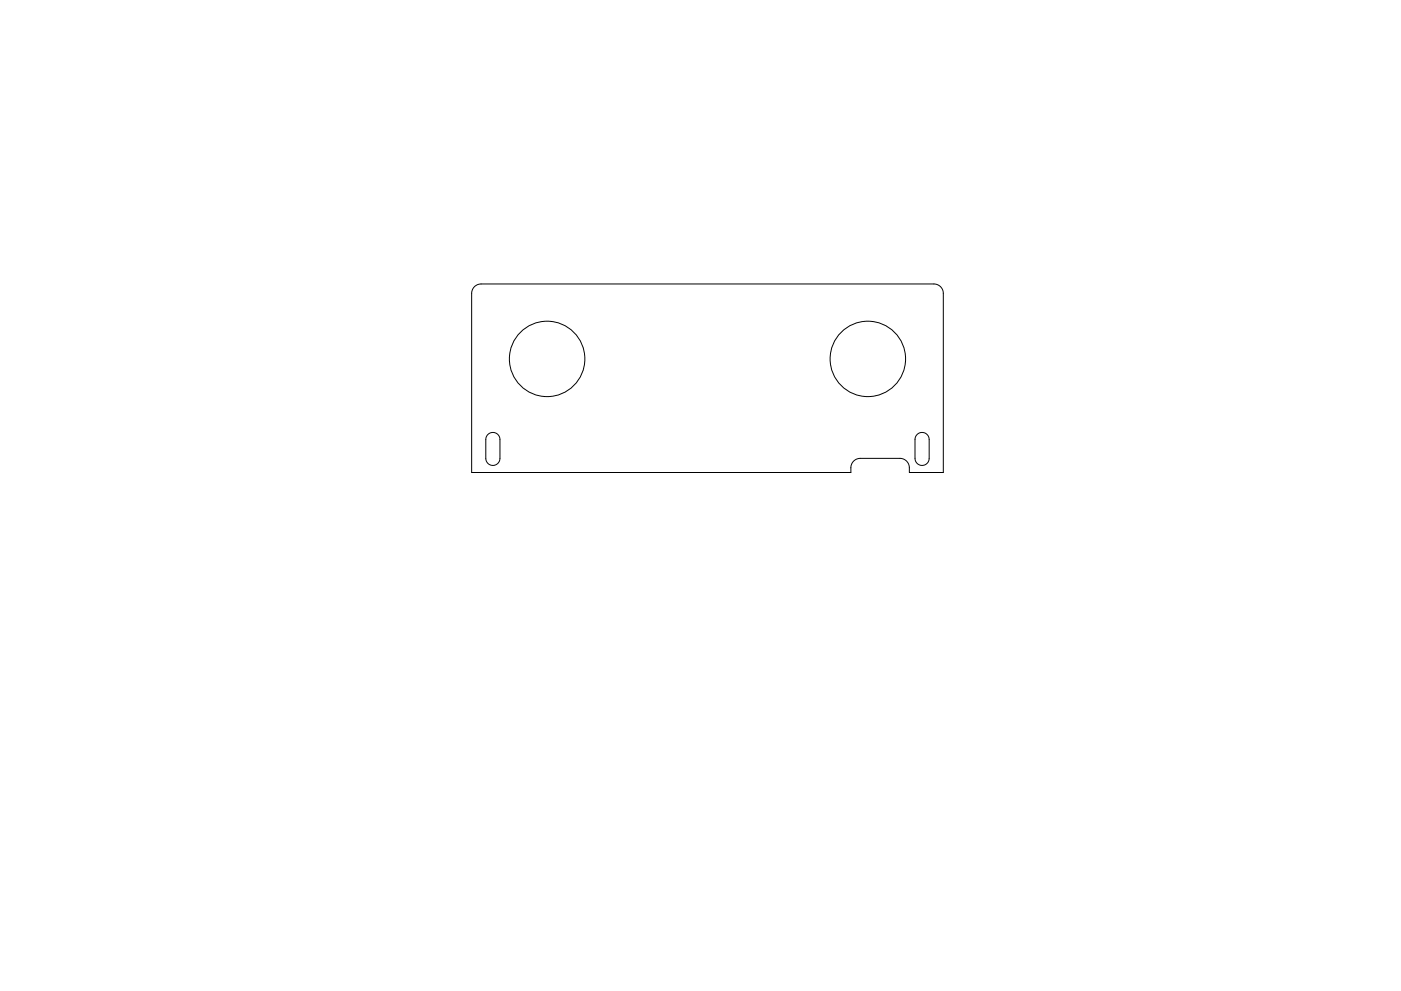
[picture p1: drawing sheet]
<svg xmlns="http://www.w3.org/2000/svg" width="297mm" height="210mm" viewBox="0 0 297 210" stroke-linecap="round" stroke-linejoin="round" font-family="sans-serif">
<g fill="none" stroke="#000" stroke-width=".21">
<path d="M100.6 60.8l.6-.4 .8-.2h96a2 2 0 0 1 2 2v38h-7.2v-1a2 2 0 0 0-2-2h-8.4a2 2 0 0 0-2 2v1h-80.4v-38l.1-.6zM103.4 92.2a1.5 1.5 0 0 1 1.7-.3 1.5 1.5 0 0 1 .9 1.3v4a1.5 1.5 0 0 1-1.5 1.5 1.5 1.5 0 0 1-1.5-1.5v-4.1zM194.4 92.2a1.5 1.5 0 0 1 1.7-.3 1.5 1.5 0 0 1 .9 1.3v4a1.5 1.5 0 0 1-1.5 1.5 1.5 1.5 0 0 1-1.5-1.5v-4.1z"/>
<circle cx="116" cy="76.1" r="8"/>
<circle cx="184" cy="76.1" r="8"/>
</g>
</svg>
